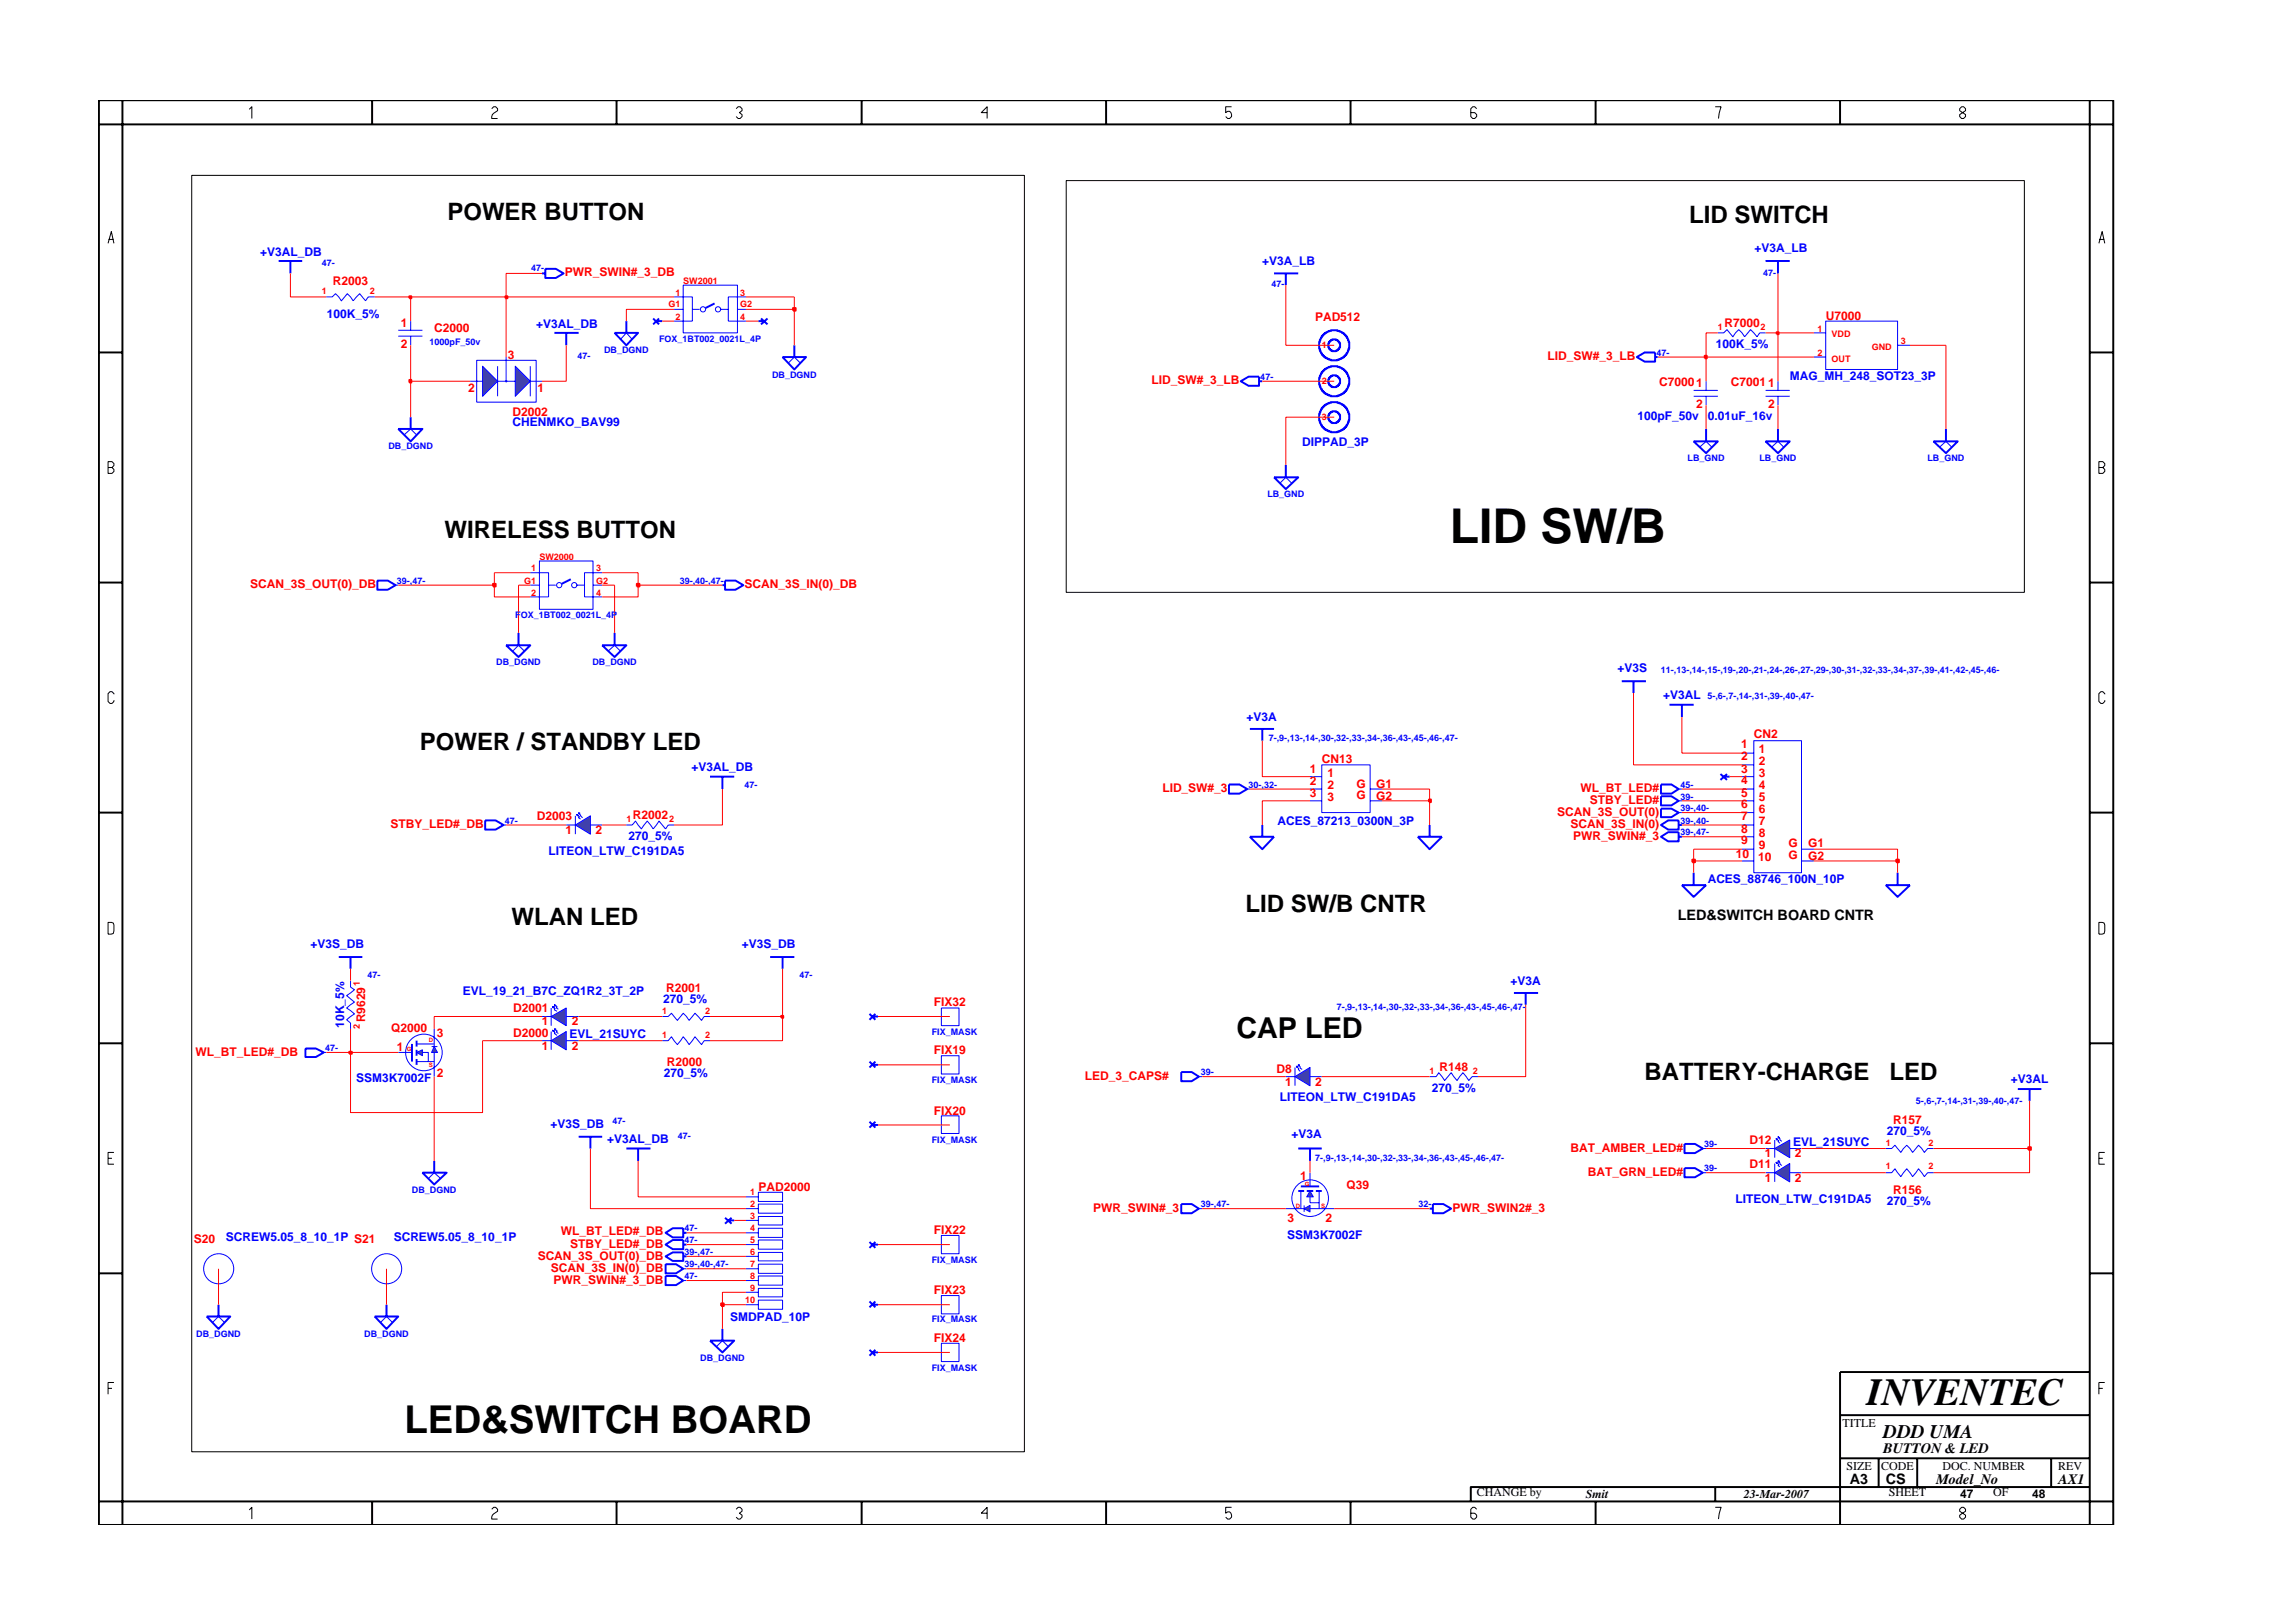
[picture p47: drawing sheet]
<svg xmlns="http://www.w3.org/2000/svg" width="297mm" height="210mm" viewBox="0 0 297 210" stroke-linecap="round" stroke-linejoin="round" font-family="sans-serif">
<defs><g id="words">
<text font-size="6.2" x="187.8" y="70.4">LID SW/B</text>
<g font-size="5">
<text x="52.4" y="185.7">LED&amp;SWITCH BOARD</text>
<text x="241.8" y="182">INVENTEC</text>
</g>
<text font-size="3.7" x="160.2" y="134.5">CAP LED</text>
<g font-size="3.1">
<text x="58" y="28.5">POWER BUTTON</text>
<text x="218.8" y="28.9">LID SWITCH</text>
<text x="57.6" y="69.8">WIRELESS BUTTON</text>
<text x="54.4" y="97.1">POWER / STANDBY LED</text>
<text x="66.3" y="119.9">WLAN LED</text>
<text x="161.3" y="118.2">LID SW/B CNTR</text>
<text x="213" y="139.9">BATTERY-CHARGE</text>
<text x="244.8" y="139.9">LED</text>
</g>
<text font-size="2.5" x="244" y="186.3">DDD UMA</text>
<g font-size="1.9">
<text x="217.3" y="119.2">LED&amp;SWITCH BOARD CNTR</text>
<text x="244" y="188.2">BUTTON &amp; LED</text>
<text x="239.6" y="192.2">A3</text>
<text x="244.3" y="192.3">CS</text>
<text x="250.8" y="192.2">Model_No</text>
<text x="266.6" y="192.2">AX1</text>
</g>
<g font-size="1.6" fill="#00f">
<text x="33.7" y="33.2">+V3AL_DB</text>
<text x="163.5" y="34.3">+V3A_LB</text>
<text x="227.3" y="32.7">+V3A_LB</text>
<text x="42.3" y="41.2">100K_5%</text>
<text x="69.4" y="42.5">+V3AL_DB</text>
<text x="222.3" y="45.1">100K_5%</text>
<text x="231.8" y="49.2">MAG_MH_248_SOT23_3P</text>
<text x="66.4" y="55.2">CHENMKO_BAV99</text>
<text x="168.7" y="57.8">DIPPAD_3P</text>
<text x="212.1" y="54.4">100pF_50v</text>
<text x="221.2" y="54.4">0.01uF_16v</text>
<text x="209.5" y="87.1">+V3S</text>
<text x="161.5" y="93.4">+V3A</text>
<text x="215.4" y="90.5">+V3AL</text>
<text x="89.6" y="99.8">+V3AL_DB</text>
<text x="165.5" y="106.9">ACES_87213_0300N_3P</text>
<text x="71.1" y="110.8">LITEON_LTW_C191DA5</text>
<text x="81.4" y="108.8">270_5%</text>
<text x="221.2" y="114.4">ACES_88746_100N_10P</text>
<text x="40.2" y="122.8">+V3S_DB</text>
<text x="96.1" y="122.8">+V3S_DB</text>
<text x="60" y="128.9">EVL_19_21_B7C_ZQ1R2_3T_2P</text>
<text x="85.9" y="130">270_5%</text>
<text x="195.7" y="127.6">+V3A</text>
<text x="44.6" y="133.1" transform="rotate(-90 44.6 133.1)">10K_5%</text>
<text x="73.8" y="134.5">EVL_21SUYC</text>
<text x="46.2" y="140.2">SSM3K7002F</text>
<text x="86" y="139.6">270_5%</text>
<text x="165.8" y="142.6">LITEON_LTW_C191DA5</text>
<text x="185.5" y="141.4">270_5%</text>
<text x="260.5" y="140.2">+V3AL</text>
<text x="71.3" y="146.1">+V3S_DB</text>
<text x="78.7" y="148">+V3AL_DB</text>
<text x="167.3" y="147.4">+V3A</text>
<text x="232.3" y="148.4">EVL_21SUYC</text>
<text x="244.4" y="147">270_5%</text>
<text x="224.8" y="155.8">LITEON_LTW_C191DA5</text>
<text x="29.2" y="160.8">SCREW5.05_8_10_1P S21</text>
<text x="51" y="160.8">SCREW5.05_8_10_1P</text>
<text x="166.7" y="160.6">SSM3K7002F</text>
<text x="244.4" y="156.2">270_5%</text>
<text x="94.6" y="171.1">SMDPAD_10P</text>
</g>
<g font-size="1.6" fill="#f00">
<text x="73.2" y="35.7">PWR_SWIN#_3_DB</text>
<text x="43.1" y="36.9">R2003</text>
<text x="170.3" y="41.6">PAD512</text>
<text x="236.5" y="41.4">U7000</text>
<text x="51.9" y="42.4">1</text>
<text x="51.9" y="45.1">2</text>
<text x="56.2" y="43">C2000</text>
<text x="65.8" y="46.5">3</text>
<text x="200.5" y="46.7">LID_SW#_3_LB</text>
<text x="223.4" y="42.4">R7000</text>
<text x="60.6" y="50.7">2</text>
<text x="66.4" y="53.9">D2002</text>
<text x="69.6" y="50.7">1</text>
<text x="149.2" y="49.8">LID_SW#_3_LB</text>
<text x="214.9" y="50">C70001</text>
<text x="219.7" y="52.8">2</text>
<text x="224.2" y="50">C70011</text>
<text x="229" y="52.8">2</text>
<text x="32.4" y="76.2">SCAN_3S_OUT(0)_DB</text>
<text x="96.5" y="76.2">SCAN_3S_IN(0)_DB</text>
<text x="227.2" y="95.6">CN2</text>
<text x="169.7" y="100.2">1</text>
<text x="169.7" y="101.7">2</text>
<text x="171.2" y="98.8">CN13</text>
<text x="172" y="100.6">1</text>
<text x="225.6" y="96.9">1</text>
<text x="225.6" y="98.5">2</text>
<text x="225.6" y="100.1">3</text>
<text x="225.6" y="101.6">4</text>
<text x="227.8" y="97.6">1</text>
<text x="227.8" y="99.1">2</text>
<text x="227.8" y="100.6">3</text>
<text x="50.6" y="107.3">STBY_LED#_DB</text>
<text x="69.5" y="106.3">D2003</text>
<text x="82" y="106.1">R2002</text>
<text x="150.6" y="102.6">LID_SW#_3</text>
<text x="169.7" y="103.3">3</text>
<text x="172" y="102.2">2</text>
<text x="172" y="103.7">3</text>
<text x="175.7" y="102">G</text>
<text x="175.7" y="103.6">G</text>
<text x="178.3" y="102.1">G1</text>
<text x="178.3" y="103.6">G2</text>
<text x="201.7" y="105.7">SCAN_3S_OUT(0)</text>
<text x="203.4" y="107.3">SCAN_3S_IN(0)</text>
<text x="204.7" y="102.6">WL_BT_LED#</text>
<text x="205.9" y="104.2">STBY_LED#</text>
<text x="225.6" y="106.3">7</text>
<text x="225.6" y="107.9">8</text>
<text x="225.6" y="103.2">5</text>
<text x="225.6" y="104.7">6</text>
<text x="227.8" y="105.3">6</text>
<text x="227.8" y="106.9">7</text>
<text x="227.8" y="102.2">4</text>
<text x="227.8" y="103.7">5</text>
<text x="73.2" y="108">1</text>
<text x="77.1" y="108">2</text>
<text x="203.8" y="108.8">PWR_SWIN#_3</text>
<text x="224.9" y="111.2">10</text>
<text x="225.6" y="109.4">9</text>
<text x="227.7" y="111.5">10</text>
<text x="227.8" y="108.4">8</text>
<text x="227.8" y="110">9</text>
<text x="231.7" y="109.7">G</text>
<text x="231.7" y="111.3">G</text>
<text x="234.2" y="109.8">G1</text>
<text x="234.2" y="111.4">G2</text>
<text x="66.5" y="131.2">D2001</text>
<text x="86.3" y="128.6">R2001</text>
<text x="121" y="130.3">FIX32</text>
<text x="25.3" y="136.8">WL_BT_LED#_DB</text>
<text x="47.3" y="132.4" transform="rotate(-90 47.3 132.4)">R9629</text>
<text x="50.7" y="133.6">Q2000</text>
<text x="51.4" y="136.2">1</text>
<text x="56.6" y="134.3">3</text>
<text x="66.5" y="134.3">D2000</text>
<text x="70.2" y="132.8">1</text>
<text x="70.2" y="136">1</text>
<text x="74.1" y="132.8">2</text>
<text x="74.1" y="136">2</text>
<text x="121" y="136.6">FIX19</text>
<text x="56.6" y="139.6">2</text>
<text x="86.4" y="138.1">R2000</text>
<text x="140.5" y="140">LED_3_CAPS#</text>
<text x="165.3" y="138.9">D8</text>
<text x="166.5" y="140.6">1</text>
<text x="170.4" y="140.6">2</text>
<text x="186.5" y="138.7">R148</text>
<text x="121" y="144.4">FIX20</text>
<text x="203.5" y="149.2">BAT_AMBER_LED#</text>
<text x="226.6" y="148.3">D12</text>
<text x="228.6" y="149.9">1</text>
<text x="232.5" y="149.9">2</text>
<text x="245.2" y="145.7">R157</text>
<text x="98.2" y="154.3">PAD2000</text>
<text x="168.4" y="152.9">1</text>
<text x="174.4" y="154">Q39</text>
<text x="205.7" y="152.3">BAT_GRN_LED#</text>
<text x="226.6" y="151.3">D11</text>
<text x="228.6" y="153.1">1</text>
<text x="232.5" y="153.1">2</text>
<text x="245.2" y="154.7">R156</text>
<text x="25.1" y="161.1">S20</text>
<text x="72.7" y="160">WL_BT_LED#_DB</text>
<text x="73.9" y="161.6">STBY_LED#_DB</text>
<text x="121" y="159.9">FIX22</text>
<text x="141.6" y="157">PWR_SWIN#_3</text>
<text x="166.8" y="158.4">3</text>
<text x="171.7" y="158.4">2</text>
<text x="188.2" y="157">PWR_SWIN2#_3</text>
<text x="69.7" y="163.2">SCAN_3S_OUT(0)_DB</text>
<text x="71.4" y="164.8">SCAN_3S_IN(0)_DB</text>
<text x="71.7" y="166.3">PWR_SWIN#_3_DB</text>
<text x="121" y="167.7">FIX23</text>
<text x="121" y="173.8">FIX24</text>
</g>
<g font-size="1.6">
<text x="238.7" y="184.8">TITLE</text>
<text x="239.2" y="190.4">SIZE</text>
<text x="243.7" y="190.4">CODE</text>
<text x="251.6" y="190.4">DOC. NUMBER</text>
<text x="266.6" y="190.4">REV</text>
<text x="191.3" y="193.9">CHANGE by</text>
<text x="205.4" y="194.1">Smit</text>
<text x="225.9" y="194.1">23-Mar-2007</text>
<text x="244.7" y="193.9">SHEET</text>
<text x="253.9" y="194.1">47</text>
<text x="258.2" y="193.9">OF</text>
<text x="263.3" y="194.1">48</text>
</g>
<g font-size="1.2" fill="#00f">
<text x="41.7" y="34.4">47-</text>
<text x="68.8" y="35.2">47-</text>
<text x="228.4" y="35.7">47-</text>
<text x="164.7" y="37.2">47-</text>
<text x="55.7" y="44.7">1000pF_50v</text>
<text x="74.8" y="46.5">47-</text>
<text x="78.3" y="45.8">DB_DGND</text>
<text x="85.4" y="44.3">FOX_1BT002_0021L_4P</text>
<text x="214.6" y="46.1">47-</text>
<text x="100" y="48.9">DB_DGND</text>
<text x="163.3" y="49.2">47-</text>
<text x="50.3" y="58.2">DB_DGND</text>
<text x="218.6" y="59.7">LB_GND</text>
<text x="227.9" y="59.7">LB_GND</text>
<text x="249.7" y="59.7">LB_GND</text>
<text x="164.2" y="64.4">LB_GND</text>
<text x="51.4" y="75.6">39-,47-</text>
<text x="88.1" y="75.6">39-,40-,47-</text>
<text x="66.7" y="80">FOX_1BT002_0021L_4P</text>
<text x="64.3" y="86.2">DB_DGND</text>
<text x="76.7" y="86.2">DB_DGND</text>
<text x="215.2" y="87.2">11-,13-,14-,15-,19-,20-,21-,24-,26-,27-,29-,30-,31-,32-,33-,34-,37-,39-,41-,42-,45-,46-</text>
<text x="164.4" y="96">7-,9-,13-,14-,30-,32-,33-,34-,36-,43-,45-,46-,47-</text>
<text x="221.2" y="90.6">5-,6-,7-,14-,31-,39-,40-,47-</text>
<text x="65.4" y="106.7">47-</text>
<text x="96.5" y="102.1">47-</text>
<text x="161.7" y="102.1">30-,32-</text>
<text x="217.7" y="106.7">39-,40-</text>
<text x="217.7" y="103.6">39-</text>
<text x="217.7" y="102.1">45-</text>
<text x="217.7" y="105.1">39-,40-</text>
<text x="217.7" y="108.2">39-,47-</text>
<text x="47.6" y="126.6">47-</text>
<text x="103.6" y="126.6">47-</text>
<text x="173.2" y="130.9">7-,9-,13-,14-,30-,32-,33-,34-,36-,43-,45-,46-,47-</text>
<text x="42.1" y="136.2">47-</text>
<text x="120.7" y="134.1">FIX_MASK</text>
<text x="120.7" y="140.2">FIX_MASK</text>
<text x="155.6" y="139.3">39-</text>
<text x="248.2" y="143">5-,6-,7-,14-,31-,39-,40-,47-</text>
<text x="79.4" y="145.6">47-</text>
<text x="87.8" y="147.5">47-</text>
<text x="120.7" y="148">FIX_MASK</text>
<text x="220.8" y="148.6">39-</text>
<text x="53.4" y="154.6">DB_DGND</text>
<text x="170.4" y="150.3">7-,9-,13-,14-,30-,32-,33-,34-,36-,43-,45-,46-,47-</text>
<text x="220.8" y="151.8">39-</text>
<text x="88.7" y="161.1">47-</text>
<text x="88.7" y="159.5">47-</text>
<text x="155.6" y="156.4">39-,47-</text>
<text x="183.8" y="156.4">32-</text>
<text x="88.7" y="162.6">39-,47-</text>
<text x="88.7" y="164.2">39-,40-,47-</text>
<text x="88.7" y="165.7">47-</text>
<text x="120.7" y="163.6">FIX_MASK</text>
<text x="25.4" y="173.2">DB_DGND</text>
<text x="47.2" y="173.2">DB_DGND</text>
<text x="120.7" y="171.3">FIX_MASK</text>
<text x="90.7" y="176.3">DB_DGND</text>
<text x="120.7" y="177.6">FIX_MASK</text>
</g>
<g font-size="1.2" fill="#f00">
<text x="41.7" y="38.1">1</text>
<text x="47.9" y="38.1">2</text>
<text x="86.6" y="39.8">G1</text>
<text x="87.5" y="38.3">1</text>
<text x="87.5" y="41.4">2</text>
<text x="88.5" y="36.8">SW2001</text>
<text x="95.9" y="38.3">3</text>
<text x="95.9" y="41.4">4</text>
<text x="95.9" y="39.8">G2</text>
<text x="171.2" y="45.1">1</text>
<text x="222.5" y="42.8">1</text>
<text x="228.1" y="42.8">2</text>
<text x="235.4" y="46.1">2</text>
<text x="235.4" y="43">1</text>
<text x="237.3" y="46.8">OUT</text>
<text x="237.3" y="43.7">VDD</text>
<text x="242.5" y="45.3">GND</text>
<text x="246.2" y="44.6">3</text>
<text x="171.2" y="49.7">2</text>
<text x="171.2" y="54.5">3</text>
<text x="67.9" y="75.6">G1</text>
<text x="68.8" y="74">1</text>
<text x="68.8" y="77.2">2</text>
<text x="69.9" y="72.5">SW2000</text>
<text x="77.2" y="75.6">G2</text>
<text x="77.2" y="74">3</text>
<text x="77.2" y="77.2">4</text>
<text x="81.1" y="106.5">1</text>
<text x="86.7" y="106.5">2</text>
<text x="46.6" y="127.7" transform="rotate(-90 46.6 127.7)">1</text>
<text x="85.8" y="131.3">1</text>
<text x="91.3" y="131.3">2</text>
<text x="46.6" y="133.3" transform="rotate(-90 46.6 133.3)">2</text>
<text x="85.8" y="134.5">1</text>
<text x="91.3" y="134.5">2</text>
<text x="185.2" y="139.1">1</text>
<text x="190.8" y="139.1">2</text>
<text x="244.3" y="148.4">1</text>
<text x="249.8" y="148.4">2</text>
<text x="97.2" y="154.8">1</text>
<text x="244.3" y="151.5">1</text>
<text x="249.8" y="151.5">2</text>
<text x="97.2" y="157.9">3</text>
<text x="97.2" y="159.5">4</text>
<text x="97.2" y="161.1">5</text>
<text x="97.2" y="156.4">2</text>
<text x="97.2" y="162.6">6</text>
<text x="97.2" y="164.2">7</text>
<text x="97.2" y="165.7">8</text>
<text x="97.2" y="167.2">9</text>
<text x="96.5" y="168.9">10</text>
</g>
<g font-size=".8" fill="#f00">
<text x="52.7" y="136.2">G</text>
<text x="55.6" y="135">D</text>
<text x="55.6" y="138.2">S</text>
<text x="169" y="153.7">G</text>
<text x="167.9" y="156.4">D</text>
<text x="171.1" y="156.4">S</text>
</g>
</g></defs>
<g fill="none" stroke="#00f" stroke-width=".13">
<path d="M68.7 74.2h2.4v3.1h-2.4M68.7 75.8h1.2M69.9 72.7h6.9v6.2h-6.9zM71.1 75.8h.9M74.7 75.8h1M76.8 75.8h1.2M78 74.2h-2.3v3.1h2.3M121.9 130.6h2.3v2.3h-2.3zM228.7 151.9h1.2M229.9 150.7v2.4M231.8 151.9h1.6M27.5 171.3l.8-.8 .8 .8"/>
<circle cx="72.4" cy="75.8" r=".34"/>
<circle cx="74.4" cy="75.8" r=".34"/>
<circle cx="28.3" cy="164.4" r="1.95"/>
</g>
<path d="M73.9 75l-1.1 .6M86.2 159.7l1-.6h1.3v1.2h-1.3zM88.5 159.7h.4M26.8 170.5h3l-1.5 1.7zM28.3 169v1.5" fill="none" stroke="#00f" stroke-width=".25"/>
<path d="M229.9 151.9l1.9-1.2v2.4z" fill="#3c3cc8"/>
<path d="M229.9 151.9l1.9-1.2v2.4z" fill="none" stroke="#00f" stroke-width=".13"/>
<path d="M230.1 150.6l.1 .1z" fill="#3c3cc8"/>
<path d="M230.1 150.6l.1 .1zM230.1 150.6l.3 .2-.1 .2 .3 .2" fill="none" stroke="#00f" stroke-width=".13"/>
<path d="M230.3 150.4h.2l-.1 .2z" fill="#3c3cc8"/>
<path d="M102.1 47l.8-.7 .8 .7M66.4 84.4l.8-.8 .7 .8M70.2 134.8h1.2M71.4 133.6v2.4M73.3 134.8h1.7M230.3 150.4h.2l-.1 .2zM230.3 150.4l.3 .3v.1l.2 .2" fill="none" stroke="#00f" stroke-width=".13"/>
<path d="M101.4 46.3h3l-1.5 1.6zM102.9 44.7v1.6M65.6 83.6h3.1l-1.5 1.5zM67.2 82v1.6" fill="none" stroke="#00f" stroke-width=".25"/>
<path d="M71.4 134.8l1.9-1.2v2.4z" fill="#3c3cc8"/>
<path d="M71.4 134.8l1.9-1.2v2.4z" fill="none" stroke="#00f" stroke-width=".13"/>
<path d="M71.6 133.5h.2l-.1 .1z" fill="#3c3cc8"/>
<path d="M71.6 133.5h.2l-.1 .1zM71.6 133.5l.3 .3-.1 .1 .4 .2" fill="none" stroke="#00f" stroke-width=".13"/>
<path d="M71.8 133.3h.2l-.1 .2z" fill="#3c3cc8"/>
<g fill="none" stroke="#00f" stroke-width=".13">
<path d="M165.8 62.6l.8-.8 .7 .8M225.7 99.1h1.5M225.7 97.6h1.5M227.2 96h6.2v17.1h-6.2zM225.7 102.2h1.5M225.7 100.6h1.5M225.7 105.3h1.5M225.7 103.7h1.5M225.7 108.4h1.5M225.7 106.9h1.5M225.7 111.5h1.5M225.7 110h1.5"/>
<path d="M233.4 111.5h1.6M233.4 110h1.6M70.2 131.7h1.2M71.4 130.6v2.3M71.8 133.3h.2l-.1 .2zM71.8 133.3l.4 .2-.1 .2 .2 .2M73.3 131.7h1.7M85.8 131.7h.8l.4-.4 .7 .9 .8-.9 .8 .9 .7-.9 .9 .9 .3-.5h.8M155.3 139.5h.4M55.5 152.7l.7-.8 .9 .8M155.3 156.6h.4M88.5 164.4h.4"/>
<path d="M121.9 174h2.3v2.4h-2.3z"/>
</g>
<g fill="none" stroke="#00f" stroke-width=".25">
<path d="M36.1 33.8h3M37.6 33.8v1.6M160.7 49.4l1-.6h1.4v1.2h-1.4zM163.1 49.4h.4M212 46.3l1-.6h1.4v1.1h-1.4zM214.4 46.3h.3M165 61.8h3.2l-1.6 1.6zM166.6 60.2v1.6M153 138.9h1.4l.9 .6-.9 .6h-1.4zM54.7 151.9h3.2l-1.7 1.5zM56.2 150.4v1.5M153 156h1.4l.9 .6-.9 .6h-1.4z"/>
<path d="M86.2 161.2l1-.6h1.3v1.2h-1.3zM86.2 162.8l1-.6h1.3v1.2h-1.3zM86.2 163.8h1.4l.9 .6-.9 .6h-1.4zM88.5 161.2h.4M88.5 162.8h.4"/>
</g>
<path d="M71.4 131.7l1.9-1.1v2.3z" fill="#3c3cc8"/>
<path d="M71.4 131.7l1.9-1.1v2.3z" fill="none" stroke="#00f" stroke-width=".13"/>
<path d="M71.6 130.4h.2l-.1 .2z" fill="#3c3cc8"/>
<path d="M71.6 130.4h.2l-.1 .2zM71.6 130.4l.3 .3-.1 .1 .4 .2" fill="none" stroke="#00f" stroke-width=".13"/>
<path d="M71.8 130.2h.2l-.1 .1z" fill="#3c3cc8"/>
<g fill="none" stroke="#00f" stroke-width=".13">
<path d="M87.3 38.5h2.4v3.1h-2.4M88.5 36.9h7v6.2h-7zM96.6 38.5h-2.3v3.1h2.3M80.4 44l.7-.9 .8 .9M87.3 40.1h1.2M89.7 40.1h.9M93.3 40.1h1M95.5 40.1h1.1M41.9 136.3h.4M45.4 127v.9l.5 .3-1 .8 1 .8-1 .8 1 .7-1 .8 .5 .4v.8M71.8 130.2h.2l-.1 .1zM71.8 130.2l.4 .2-.1 .2 .2 .2"/>
<path d="M121.9 144.6h2.3v2.2h-2.3zM220.6 151.9h.4M220.6 148.8h.4M49.3 171.3l.8-.8 .7 .8M88.5 165.9h.4"/>
<circle cx="91.1" cy="40.1" r=".34"/>
<circle cx="93" cy="40.1" r=".34"/>
</g>
<g fill="none" stroke="#00f" stroke-width=".25">
<path d="M92.6 39.3l-1.2 .6M79.6 43.1h3.1l-1.6 1.6zM81.1 41.6v1.5M98.2 41.6h.8M98.6 41.3l.8 .7M99.4 41.3l-.8 .7M93.6 75.8h.3M93.9 75.2h1.4l1 .6-1 .6h-1.4zM210.1 88.3h3.1M211.6 88.3v1.5M215.2 108.4l.9-.6h1.4v1.2h-1.4zM215.2 106.9l.9-.6h1.4v1.2h-1.4z"/>
<path d="M217.5 108.4h.4M217.5 106.9h.4M217.9 114.7h3.1l-1.6 1.5zM219.4 113.1v1.6M39.6 135.8h1.3l1 .5-1 .6h-1.3zM112.6 137.5l.8 .8M113 138h.7M113.4 137.5l-.8 .8M196.1 128.6h3.1M197.6 128.6v1.6M75 147.3h3M76.5 147.3v1.5"/>
<path d="M112.6 145.3l.8 .8M113 145.7h.7M113.4 145.3l-.8 .8M218.2 151.3h1.4l1 .6-1 .6h-1.4zM218.2 148.2h1.4l1 .6-1 .6h-1.4zM261.4 141.1h3M262.9 141.1v1.5M48.5 170.5h3.1l-1.5 1.7zM50.1 169v1.5M86.2 165.3h1.4l.9 .6-.9 .6h-1.4zM112.6 168.6l.8 .8M112.6 160.9l.8 .8"/>
<path d="M113 169h.7M113 161.2h.7M113.4 168.6l-.8 .8M113.4 160.9l-.8 .8"/>
</g>
<path d="M66.7 47.4l2 2-2 1.9z" fill="#3c3cc8"/>
<path d="M65.6 49.4h1.1M66.7 47.4l2 2-2 1.9zM68.7 47.4v3.9M68.7 49.4h1.5" fill="none" stroke="#00f" stroke-width=".13"/>
<path d="M62.5 47.4l2 2-2 1.9z" fill="#3c3cc8"/>
<path d="M60.9 49.4h1.6M61.8 46.7h7.7v5.4h-7.7zM62.5 47.4l2 2-2 1.9zM64.5 47.4v3.9M65.6 46.3v3.1h-1.1" fill="none" stroke="#00f" stroke-width=".13"/>
<circle cx="65.6" cy="49.4" r=".08" fill="#3c3cc8"/>
<g fill="none" stroke="#00f" stroke-width=".13">
<path d="M222.5 43.1h.8l.4-.4 .8 .9 .7-.9 .8 .9 .8-.9 .8 .9 .4-.5h.7M235 43.1h1.5M235 46.3h1.5M236.5 41.6h9.3v6.3h-9.3zM245.8 44.7h1.6M161.6 102.2h.3M185.2 139.5h.8l.4-.5 .7 1 .9-1 .8 1 .7-1 .8 1 .4-.5h.8M169.7 151.9v1.8M121.9 160h2.3v2.4h-2.3z"/>
<circle cx="65.6" cy="49.4" r=".08"/>
</g>
<g fill="none" stroke="#00f" stroke-width=".25">
<path d="M171.2 48.2l.6-.5a2.16 2.16 0 0 1 2 0l.6 .5 .2 .5h.1v.3h.1v.8h-.1v.3h-.1l-.2 .5-.4 .4h-.2v.1h-.1l-.2 .2h-.2h-.9h-.2v-.1h-.2l-.2-.2h-.2l-.4-.4-.1-.5h-.1v-.3h-.1v-.8h.1v-.3h.1zM171.5 43.3l.1-.2h.2v-.1a2.16 2.16 0 0 1 2 0l.6 .5 .2 .6h.1v.2h.1v.9h-.1v.2h-.1l-.2 .5-.4 .4h-.2v.1l-.3 .1v.1h-.2v.1h-.9v-.1h-.2v-.1l-.4-.1v-.1h-.2l-.4-.4v-.2h-.1v-.3h-.1v-.2h-.1v-.9h.1v-.2h.1v-.4h.1v-.2zM171.5 52.6l.1-.2h.2a2.16 2.16 0 0 1 2 0l.6 .5 .2 .5h.1v.2h.1v.9h-.1v.2h-.1l-.2 .5-.4 .5-.5 .1v.1h-.2v.1h-.9v-.1h-.2v-.1l-.6-.1-.4-.5v-.1h-.1v-.4h-.1v-.2h-.1v-.9h.1v-.2h.1v-.4h.1v-.1zM172.2 49l.2-.2a.61 .61 0 0 1 .9 0 .68 .68 0 0 1 0 1.2l-.2 .2-.7-.1-.2-.3v-.2h-.1zM172.2 53.6l.2-.1a.61 .61 0 0 1 .9 0 .68 .68 0 0 1 0 1.1l-.2 .2-.7-.1-.2-.2v-.2h-.1zM172.2 44.2l.2-.1a.61 .61 0 0 1 .9 0 .68 .68 0 0 1 0 1.2l-.2 .2h-.5v-.1h-.2l-.2-.2-.1-.7h.1zM161.9 94.4h3.1M163.5 94.4v1.6M216.3 91.3h3.1M217.9 91.3v1.6M159.2 101.6h1.4l1 .6-1 .6h-1.4zM161.9 108.4h3.1l-1.5 1.6z"/>
<path d="M163.5 106.9v1.5M168.5 153.7h2.4"/>
</g>
<path d="M168.9 156.6l.8-.4v.8z" fill="#3c3cc8"/>
<path d="M168.9 156.6l.8-.4v.8zM168.9 156.2v.8" fill="none" stroke="#00f" stroke-width=".13"/>
<path d="M169.7 154.3l.4 .8h-.8z" fill="#3c3cc8"/>
<g fill="none" stroke="#00f" stroke-width=".13">
<path d="M52.4 56.3l.8-.7 .8 .7M51.3 75.8h.3M65.2 106.9h.4M73.3 106.9h1.2M74.5 105.7v2.4M76.5 106.9h1.5M166.6 156.6h2.3M168.5 154.3v2.3M169.7 154.3l.4 .8h-.8zM169.7 155.1v.7h1.2M169.7 156.6h3.1M170.9 154.3v2.3"/>
<circle cx="169.7" cy="155.2" r="2.37"/>
</g>
<g fill="none" stroke="#00f" stroke-width=".25">
<path d="M51.6 55.6h3.1l-1.5 1.6zM53.2 54v1.6M48.9 75.2h1.3l1.1 .6-1.1 .6h-1.3zM62.9 106.3h1.3l1 .6-1 .6h-1.3zM99.8 124h3.1M101.4 124v1.5M168.2 154.3h.7M168.2 148.8h3M169.3 154.3h.8M169.7 148.8v1.6M170.5 154.3h.7M112.6 174.9l.8 .7"/>
<path d="M113 175.2h.7M113.4 174.9l-.8 .7"/>
</g>
<path d="M74.5 106.9l2-1.2v2.4z" fill="#3c3cc8"/>
<path d="M74.5 106.9l2-1.2v2.4z" fill="none" stroke="#00f" stroke-width=".13"/>
<path d="M74.7 105.5l.2 .1-.1 .1z" fill="#3c3cc8"/>
<path d="M74.7 105.5l.2 .1-.1 .1zM74.7 105.5l.3 .3v.1l.2 .2" fill="none" stroke="#00f" stroke-width=".13"/>
<path d="M75 105.3l.1 .1h-.1z" fill="#3c3cc8"/>
<g fill="none" stroke="#00f" stroke-width=".13">
<path d="M228.7 50.6h3.1M228.7 51.3h3.1M230.3 49.4v1.2M230.3 51.3v1.2M75 105.3l.1 .1h-.1zM75 105.4l.5 .5M81.1 106.9h.8l.4-.5 .8 1 .7-1 .8 1 .8-1 .8 1 .4-.5h.7M217.5 105.3h.4M85.8 134.8h.8l.4-.5 .7 1 .8-1 .8 1 .7-1 .9 1 .3-.5h.8M228.7 148.8h1.2M229.9 147.7v2.3M231.8 148.8h1.6"/>
<path d="M121.9 167.8h2.3v2.4h-2.3z"/>
</g>
<path d="M215.2 104.8h1.3l1 .5-1 .6h-1.3zM222.9 100.3l.8 .7M223.3 100.6h.8M223.7 100.3l-.8 .7M43.9 124h3M45.4 124v1.5M93.9 157.8l.9 .7M94.3 158.1h.8M94.8 157.8l-.9 .7M185.2 156.6h.4M185.6 156h1.4l1 .6-1 .6h-1.4z" fill="none" stroke="#00f" stroke-width=".25"/>
<path d="M229.9 148.8l1.9-1.1v2.3z" fill="#3c3cc8"/>
<path d="M229.9 148.8l1.9-1.1v2.3z" fill="none" stroke="#00f" stroke-width=".13"/>
<path d="M230.1 147.5h.1v.2z" fill="#3c3cc8"/>
<path d="M230.1 147.5h.1v.2zM230.1 147.5l.3 .3-.1 .1 .3 .2" fill="none" stroke="#00f" stroke-width=".13"/>
<path d="M230.3 147.3h.2l-.1 .1z" fill="#3c3cc8"/>
<g fill="none" stroke="#00f" stroke-width=".13">
<path d="M51.6 42.8h3.1M51.6 43.5h3.1M53.2 41.6v1.2M53.2 43.5v1.2M171.2 99.1h6.3v6.2h-6.3zM169.7 103.7h1.5M169.7 102.2h1.5M169.7 100.6h1.5M177.5 103.7h1.5M177.5 102.2h1.5M217.5 103.7h.4M217.5 102.2h.4"/>
<path d="M121.9 136.8h2.3v2.3h-2.3zM166.6 139.5h1.2M167.8 138.3v2.4M169.7 139.5h1.5M96.6 155.1h1.6M96.6 156.6h1.6M96.6 158.1h1.6M96.6 159.7h1.6M98.2 154.5h3.2v1.1h-3.2zM98.2 156h3.2v1.2h-3.2zM98.2 157.6h3.2v1.1h-3.2zM98.2 159.1h3.2v1.2h-3.2z"/>
<path d="M230.3 147.3h.2l-.1 .1zM230.3 147.3l.3 .2v.2l.2 .2M244.3 148.8h.8l.4-.4 .7 .9 .8-.9 .8 .9 .7-.9 .8 .9 .4-.5h.8M244.3 151.9h.8l.4-.5 .7 1 .8-1 .8 1 .7-1 .8 1 .4-.5h.8M96.6 161.2h1.6M96.6 162.8h1.6M96.6 164.4h1.6M96.6 165.9h1.6M96.6 167.4h1.6M96.6 169h1.6M98.2 160.6h3.2v1.2h-3.2zM98.2 162.2h3.2v1.2h-3.2z"/>
<path d="M98.2 163.8h3.2v1.2h-3.2zM98.2 165.3h3.2v1.2h-3.2zM98.2 166.9h3.2v1.1h-3.2zM98.2 168.4h3.2v1.2h-3.2z"/>
</g>
<g fill="none" stroke="#00f" stroke-width=".25">
<path d="M165 35.4h3.2M166.6 35.4v1.5M228.7 33.8h3.1M230.3 33.8v1.6M84.6 41.3l.8 .7M85 41.6h.8M85.4 41.3l-.8 .7M183.7 108.4h3.1l-1.6 1.6zM185.2 106.9v1.5M215.2 103.2h1.3l1 .5-1 .6h-1.3zM215.2 101.6h1.3l1 .6-1 .6h-1.3zM244.3 114.7h3.1l-1.6 1.5z"/>
<path d="M245.8 113.1v1.6"/>
</g>
<path d="M167.8 139.5l1.9-1.2v2.4z" fill="#3c3cc8"/>
<path d="M167.8 139.5l1.9-1.2v2.4z" fill="none" stroke="#00f" stroke-width=".13"/>
<path d="M167.9 138.1l.2 .1-.1 .1z" fill="#3c3cc8"/>
<path d="M167.9 138.1l.2 .1-.1 .1zM167.9 138.1l.4 .4h-.1l.2 .3" fill="none" stroke="#00f" stroke-width=".13"/>
<path d="M168.2 138h.1l-.1 .1z" fill="#3c3cc8"/>
<g fill="none" stroke="#00f" stroke-width=".13">
<path d="M42.3 38.5h.7l.5-.5 .7 1 .8-1 .7 1 .9-1 .8 1 .3-.5h.8M219.4 50.6h3.1M219.4 51.3h3.1M221 49.4v1.2M221 51.3v1.2M78.8 84.4l.8-.8 .8 .8M51.6 136.3h1.8M168.2 138h.1l-.1 .1zM168.2 138l.2 .2v.2l.3 .1"/>
<circle cx="50.1" cy="164.4" r="1.95"/>
</g>
<path d="M70.2 35.4h.4M70.6 34.8h1.4l1 .6-1 .6h-1.4zM78 83.6h3.1l-1.5 1.5zM79.6 82v1.6M92 100.6h3.1M93.6 100.6v1.6M53.4 135.2v2.3" fill="none" stroke="#00f" stroke-width=".25"/>
<path d="M56.2 135.6l.5 .7h-.8z" fill="#3c3cc8"/>
<path d="M55.9 135.6h.8M56.2 135.6l.5 .7h-.8z" fill="none" stroke="#00f" stroke-width=".13"/>
<path d="M54 136.3l.7-.3v.8z" fill="#3c3cc8"/>
<g fill="none" stroke="#00f" stroke-width=".13">
<path d="M220.2 57.9l.8-.7 .8 .7M229.5 57.9l.8-.7 .8 .7M251.2 57.9l.9-.7 .7 .7M54 136.3l.7-.3v.8zM54 137.5h2.2M54 135.2h2.2M54.7 136.3h.8v1.2M56.2 133.3v2.3M56.2 136.3v3.2M92.8 174.4l.8-.7 .7 .7"/>
<circle cx="54.9" cy="136.3" r="2.37"/>
</g>
<g fill="none" stroke="#00f" stroke-width=".25">
<path d="M71.8 43.1h3.2M73.3 43.1v1.6M219.4 57.2h3.1l-1.5 1.5zM221 55.6v1.6M228.7 57.2h3.1l-1.5 1.5zM230.3 55.6v1.6M250.5 57.2h3.1l-1.5 1.5zM252.1 55.6v1.6M54 134.8v.8M54 136v.8M54 137.2v.8M112.6 131.3l.8 .8"/>
<path d="M113 131.7h.7M113.4 131.3l-.8 .8M81.1 148.8h3.2M82.7 148.8v1.6M92 173.7h3.1l-1.5 1.5zM93.6 172.2v1.5"/>
</g>
<path d="M28.3 164.4v4.6M50.1 164.4v4.6M93.6 169v3.2M113.7 175.2h9.3" fill="none" stroke="#f00" stroke-width=".13"/>
<path d="M93.4 168.9h.4v.3h-.4z" fill="#8e2323"/>
<path d="M93.4 168.9h.4v.3h-.4z" fill="none" stroke="#f00" stroke-width=".25"/>
<g fill="none" stroke="#f00" stroke-width=".13">
<path d="M56.2 139.5v10.9M76.5 148.8v7.8h20.1M82.7 150.4v4.7h13.9M88.9 159.7h7.7M95.1 158.1h1.5M155.7 156.6h10.9M169.7 150.4v1.5M172.8 156.6h12.4M221 151.9h7.7M221 148.8h7.7M233.4 151.9h10.9M233.4 148.8h10.9"/>
<path d="M250.5 148.8h12.4v3.1h-12.4M88.9 165.9h7.7M88.9 164.4h7.7M88.9 162.8h7.7M88.9 161.2h7.7M96.6 167.4h-3v1.6h3M113.7 169h9.3M113.7 161.2h9.3"/>
</g>
<path d="M262.7 148.6h.4v.4h-.4z" fill="#8e2323"/>
<path d="M262.7 148.6h.4v.4h-.4z" fill="none" stroke="#f00" stroke-width=".25"/>
<path d="M62.5 134.8v9.3h-17.1v-7.8h-3.1M113.7 138h9.3M155.7 139.5h10.9M171.2 139.5h14M197.6 130.2v9.3h-6.1M113.7 145.7h9.3M262.9 142.6v6.2" fill="none" stroke="#f00" stroke-width=".13"/>
<path d="M45.2 136.3h.4v.2h-.4z" fill="#8e2323"/>
<path d="M45.2 136.3h.4v.2h-.4z" fill="none" stroke="#f00" stroke-width=".25"/>
<path d="M45.4 133.3v3h6.2M62.5 134.8h7.7M70.2 131.7h-14v1.6M75 134.8h10.8M75 131.7h10.8M92 131.7h9.4v3.1h-9.4" fill="none" stroke="#f00" stroke-width=".13"/>
<path d="M101.2 131.6h.3v.3h-.3z" fill="#8e2323"/>
<path d="M101.2 131.6h.3v.3h-.3z" fill="none" stroke="#f00" stroke-width=".25"/>
<path d="M219.4 111.5v1.6M245.8 111.5v1.6M45.4 125.5v1.5M101.4 125.5v6.2M113.7 131.7h9.3" fill="none" stroke="#f00" stroke-width=".13"/>
<path d="M219.2 111.4h.4v.3h-.4z" fill="#8e2323"/>
<path d="M219.2 111.4h.4v.3h-.4z" fill="none" stroke="#f00" stroke-width=".25"/>
<path d="M219.4 110v1.5h6.3M235 111.5h10.8" fill="none" stroke="#f00" stroke-width=".13"/>
<path d="M245.6 111.4h.4v.3h-.4z" fill="#8e2323"/>
<path d="M245.6 111.4h.4v.3h-.4z" fill="none" stroke="#f00" stroke-width=".25"/>
<path d="M65.6 106.9h7.7M78 106.9h3.1M93.6 102.2v4.7h-6.3M169.7 103.7h-6.2v3.2M179 103.7h6.2v3.2M217.9 108.4h7.8M217.9 106.9h7.8M217.9 105.3h7.8M219.4 110h6.3M235 110h10.8v1.5" fill="none" stroke="#f00" stroke-width=".13"/>
<path d="M185.1 103.6h.3v.3h-.3z" fill="#8e2323"/>
<path d="M185.1 103.6h.3v.3h-.3z" fill="none" stroke="#f00" stroke-width=".25"/>
<path d="M51.6 75.8h12.4v1.5h4.7M67.2 75.8v6.2M79.6 75.8v6.2M82.7 75.8v1.5h-4.7M163.5 96v4.6h6.2M211.6 89.8v9.3h14.1M217.9 92.9v4.7h7.8M161.9 102.2h7.8M179 102.2h6.2v1.5M217.9 103.7h7.8M217.9 102.2h7.8M224.1 100.6h1.6" fill="none" stroke="#f00" stroke-width=".13"/>
<path d="M63.9 75.6h.3v.4h-.3z" fill="#8e2323"/>
<path d="M63.9 75.6h.3v.4h-.3z" fill="none" stroke="#f00" stroke-width=".25"/>
<path d="M64 74.2v1.6M67.2 75.8h1.5M78 75.8h1.6" fill="none" stroke="#f00" stroke-width=".13"/>
<path d="M82.5 75.6h.3v.4h-.3z" fill="#8e2323"/>
<path d="M82.5 75.6h.3v.4h-.3z" fill="none" stroke="#f00" stroke-width=".25"/>
<path d="M53.2 49.4v4.6M172.8 54h-6.2v6.2M221 52.5v3.1M230.3 52.5v3.1M252.1 44.7v10.9M64 74.2h4.7M78 74.2h4.7v1.6h10.9" fill="none" stroke="#f00" stroke-width=".13"/>
<path d="M53 49.2h.3v.4h-.3z" fill="#8e2323"/>
<path d="M53 49.2h.3v.4h-.3z" fill="none" stroke="#f00" stroke-width=".25"/>
<path d="M65.6 38.5v7.8M53.2 44.7v4.7h7.7M73.3 44.7v4.7h-3.1M163.5 49.4h9.3M214.7 46.3h6.3v3.1M230.3 43.1v6.3" fill="none" stroke="#f00" stroke-width=".13"/>
<path d="M220.8 46.1h.3v.3h-.3z" fill="#8e2323"/>
<path d="M220.8 46.1h.3v.3h-.3z" fill="none" stroke="#f00" stroke-width=".25"/>
<path d="M166.6 36.9v7.8h6.2M102.9 40.1v4.6M222.5 43.1h-1.5v3.2h14M228.7 43.1h1.6M247.4 44.7h4.7" fill="none" stroke="#f00" stroke-width=".13"/>
<path d="M230.2 43h.2v.3h-.2z" fill="#8e2323"/>
<path d="M230.2 43h.2v.3h-.2z" fill="none" stroke="#f00" stroke-width=".25"/>
<path d="M53.2 38.5v3.1M230.3 35.4v7.7h4.7M85.8 41.6h1.5M87.3 40.1h-6.2v1.5M96.6 41.6h1.6M96.6 40.1h6.3" fill="none" stroke="#f00" stroke-width=".13"/>
<path d="M102.7 39.9h.4v.3h-.4z" fill="#8e2323"/>
<path d="M102.7 39.9h.4v.3h-.4z" fill="none" stroke="#f00" stroke-width=".25"/>
<path d="M37.6 35.4v3.1h4.7M48.5 38.5h4.7M102.9 38.5v1.6" fill="none" stroke="#f00" stroke-width=".13"/>
<path d="M53 38.4h.3v.2h-.3z" fill="#8e2323"/>
<path d="M53 38.4h.3v.2h-.3z" fill="none" stroke="#f00" stroke-width=".25"/>
<path d="M53.2 38.5h12.4" fill="none" stroke="#f00" stroke-width=".13"/>
<path d="M65.5 38.4h.2v.2h-.2z" fill="#8e2323"/>
<path d="M65.5 38.4h.2v.2h-.2z" fill="none" stroke="#f00" stroke-width=".25"/>
<path d="M70.2 35.4h-4.6v3.1h21.7M96.6 38.5h6.3" fill="none" stroke="#f00" stroke-width=".13"/>
<g fill="none" stroke="#000" stroke-width=".25">
<path d="M12.8 13h261v184.6h-261zM12.8 16.1h261M15.9 13v184.6M48.2 13v3.1M79.9 13v3.1M111.6 13v3.1M143.3 13v3.1M174.9 13v3.1M206.7 13v3.1M238.4 13v3.1M270.7 13v184.6M12.8 45.7h3.1"/>
<path d="M270.7 45.7h3.1M12.8 75.5h3.1M270.7 75.5h3.1M12.8 105.3h3.1M270.7 105.3h3.1M12.8 135.2h3.1M270.7 135.2h3.1M12.8 165h3.1M270.7 165h3.1M270.7 177.7h-32.3v19.9M12.8 194.5h261M48.2 194.5v3.1"/>
<path d="M79.9 194.5v3.1M111.6 194.5v3.1M143.3 194.5v3.1M174.9 194.5v3.1M206.7 194.5v3.1M222.2 192.6v1.9M238.4 183.3h32.3M238.4 188.9h32.3M243.4 188.9v3.7M248.4 188.9v3.7M265.7 188.9v3.7M270.7 192.6h-80.2v1.9"/>
</g>
<g fill="none" stroke="#000" stroke-width=".13">
<path d="M32.3 14.2l.3-.4v1.6M63.7 14.1l.3-.3h.2l.3 .3v.2l-.5 .4-.3 .4v.3h.8M95.4 14.1l.2-.3h.3l.2 .3v.2l-.3 .3 .3 .2v.3l-.2 .3h-.3l-.2-.3M127.9 14.6h-.8l.8-.8v1.6M159.5 13.8h-.7v.8l.2-.2a.5 .5 0 0 1 .5 .7l-.2 .3h-.3l-.2-.3M191.3 14.1l-.3-.3h-.2l-.3 .3v1l.3 .3h.2l.3-.3v-.3l-.3-.2h-.5M222.2 13.8h.8l-.4 1.6M253.9 14.1l.2-.3h.3l.2 .3v.2l-.7 .5v.3l.2 .3h.3l.2-.3v-.3l-.7-.5zM14 31.5l.4-1.5 .4 1.5M14.1 31h.6M24.8 22.7h107.9v165.4h-107.9zM138.1 23.4h124.1v53.3h-124.1z"/>
<path d="M271.9 31.5l.4-1.5 .4 1.5M272 31h.6M14 59.8h.5l.3 .3v.2l-.3 .3 .3 .2v.3l-.3 .2h-.5zM14 60.6h.5M271.9 60.6h.5l.3-.3v-.2l-.3-.3h-.5v1.5h.5l.3-.2v-.3l-.3-.2M14.8 89.9l-.3-.3h-.2l-.3 .3v1l.3 .2h.2l.3-.2v-.2M272.7 89.9l-.3-.3h-.3l-.2 .3v1l.2 .2h.3l.3-.2v-.2M14 119.5l.7 .1 .1 .2-.1 1.1-.7 .1zM271.9 119.5l.7 .1 .1 .2-.1 1.1-.7 .1zM14 150.1h.5M14.8 149.3h-.8v1.5h.8M271.9 150.1h.5"/>
<path d="M272.7 149.3h-.8v1.5h.8M14 179.9h.5M14.8 179.1h-.8v1.5M271.9 179.9h.5M272.7 179.1h-.8v1.5M32.3 195.6l.3-.3v1.5M63.7 195.5l.3-.2h.2l.3 .2v.3l-.7 .5-.1 .2v.3h.8M95.4 195.5l.2-.2h.3l.2 .2v.3l-.3 .2 .3 .3v.2l-.2 .3h-.3l-.2-.3M127.9 196h-.8l.8-.7v1.5M159.5 195.3h-.7v.7l.2-.1a.5 .5 0 0 1 .5 .6l-.2 .3h-.3l-.2-.3M191.3 195.5l-.3-.2h-.2l-.3 .2v1l.3 .3h.2l.3-.3v-.2l-.3-.3h-.5M222.2 195.3h.8l-.4 1.5"/>
<path d="M254.1 195.3l-.2 .2v.3l.7 .5v.2l-.2 .3h-.3l-.2-.3v-.2l.7-.5v-.3l-.2-.2z"/>
</g>
<use href="#words"/>
</svg>
